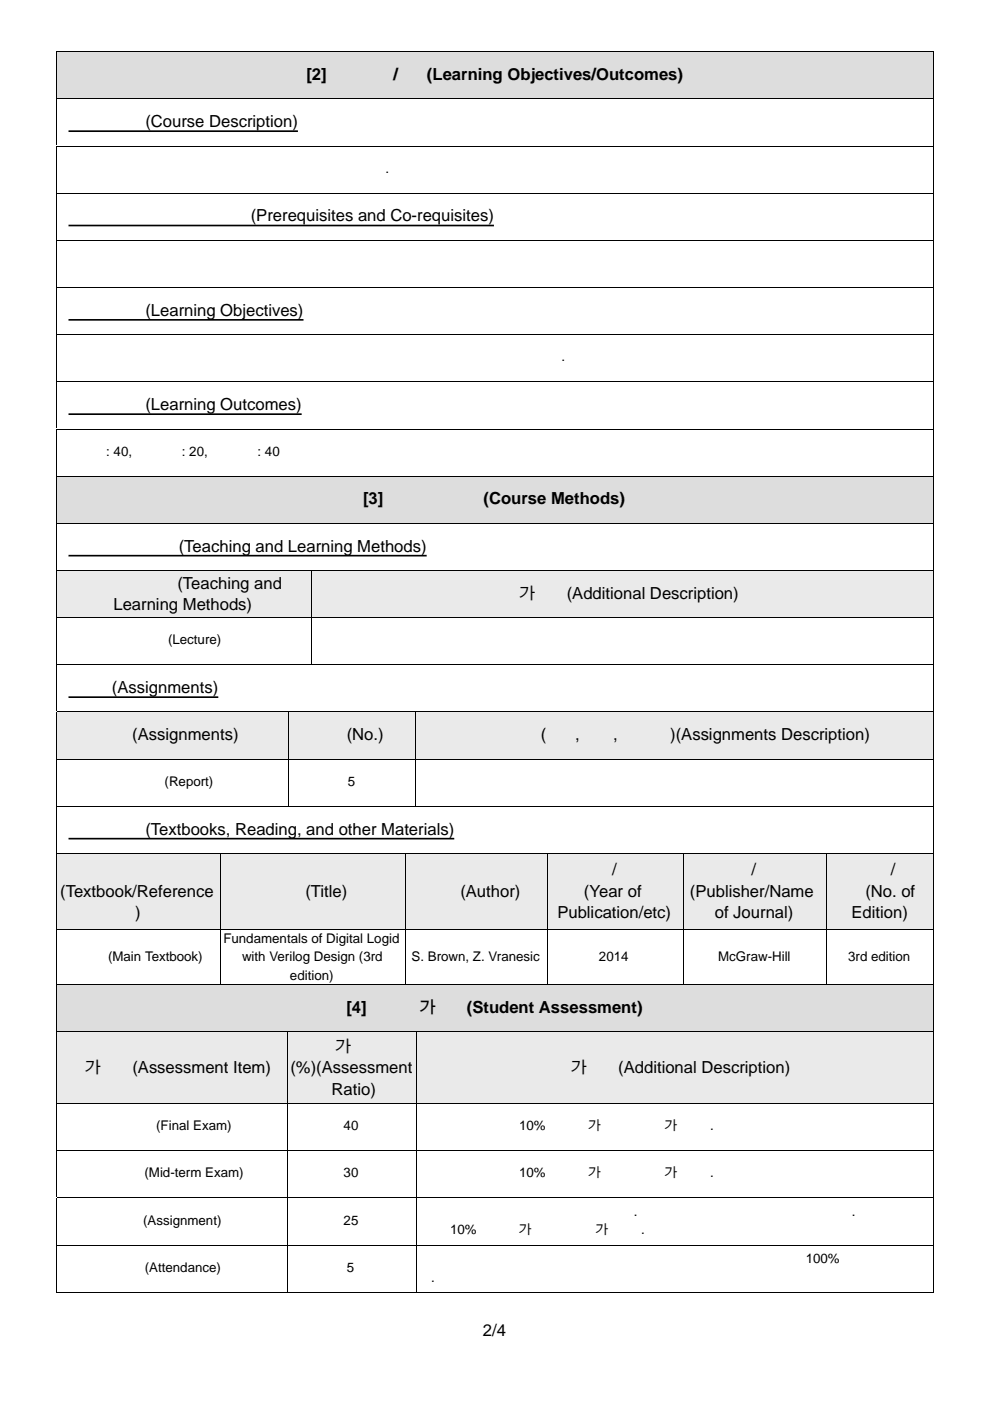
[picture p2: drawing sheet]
<svg xmlns="http://www.w3.org/2000/svg" width="210mm" height="297mm" viewBox="0 0 210 297" stroke-linecap="round" stroke-linejoin="round" font-family="sans-serif">
<defs><g id="words">
<g font-size="3.5">
<text x="65" y="16.9">[2]</text>
<text x="83.5" y="16.9">/</text>
<text x="90.5" y="16.9">(Learning Objectives/Outcomes)</text>
<text x="30.8" y="26.9">(Course Description)</text>
<text x="53.2" y="46.9">(Prerequisites and Co-requisites)</text>
<text x="30.8" y="66.9">(Learning Objectives)</text>
<text x="30.8" y="86.9">(Learning Outcomes)</text>
<text x="77" y="106.9">[3]</text>
<text x="102.5" y="106.9">(Course Methods)</text>
<text x="37.9" y="116.9">(Teaching and Learning Methods)</text>
<text x="37.6" y="124.8">(Teaching and</text>
<text x="24" y="129.4">Learning Methods)</text>
<text x="110" y="126.9">가</text>
<text x="120.2" y="126.9">(Additional Description)</text>
<text x="23.7" y="146.9">(Assignments)</text>
<text x="28" y="156.9">(Assignments)</text>
<text x="73.5" y="156.9">(No.)</text>
<text x="114.7" y="156.9">(</text>
<text x="121.9" y="156.9">,</text>
<text x="130" y="156.9">,</text>
<text x="142.1" y="156.9">)(Assignments Description)</text>
<text x="30.8" y="176.9">(Textbooks, Reading, and other Materials)</text>
<text x="129.8" y="185.5">/</text>
<text x="159.3" y="185.5">/</text>
<text x="188.9" y="185.5">/</text>
<text x="12.8" y="190.1">(Textbook/Reference</text>
<text x="64.8" y="190.1">(Title)</text>
<text x="97.6" y="190.1">(Author)</text>
<text x="123.8" y="190.1">(Year of</text>
<text x="146.3" y="190.1">(Publisher/Name</text>
<text x="183.5" y="190.1">(No. of</text>
<text x="28.6" y="194.7">)</text>
<text x="118.2" y="194.7">Publication/etc)</text>
<text x="151.6" y="194.7">of Journal)</text>
<text x="180.5" y="194.7">Edition)</text>
<text x="73.4" y="214.8">[4]</text>
<text x="88.9" y="214.8">가</text>
<text x="99" y="214.8">(Student Assessment)</text>
<text x="17.9" y="227.6">가</text>
<text x="28.1" y="227.6">(Assessment Item)</text>
<text x="61.6" y="227.6">(%)(Assessment</text>
<text x="71" y="223">가</text>
<text x="120.9" y="227.6">가</text>
<text x="131.1" y="227.6">(Additional Description)</text>
<text x="70.3" y="232.2">Ratio)</text>
<text x="102.4" y="283.2">2/4</text>
</g>
<g font-size="2.8">
<text x="81.7" y="36.6">.</text>
<text x="119" y="76.6">.</text>
<text x="22.5" y="96.6">: 40,</text>
<text x="38.6" y="96.6">: 20,</text>
<text x="54.6" y="96.6">: 40</text>
<text x="35.6" y="136.6">(Lecture)</text>
<text x="34.9" y="166.6">(Report)</text>
<text x="73.8" y="166.6">5</text>
<text x="22.9" y="203.8">(Main Textbook)</text>
<text x="47.4" y="200">Fundamentals of Digital Logid</text>
<text x="51.3" y="203.8">with Verilog Design (3rd</text>
<text x="87.3" y="203.8">S. Brown, Z. Vranesic</text>
<text x="127" y="203.8">2014</text>
<text x="152.3" y="203.8">McGraw-Hill</text>
<text x="179.8" y="203.8">3rd edition</text>
<text x="61.5" y="207.7">edition)</text>
<text x="33.1" y="239.6">(Final Exam)</text>
<text x="72.9" y="239.6">40</text>
<text x="110.1" y="239.6">10%</text>
<text x="124.6" y="239.6">가</text>
<text x="140.8" y="239.6">가</text>
<text x="150.6" y="239.6">.</text>
<text x="30.6" y="249.6">(Mid-term Exam)</text>
<text x="72.9" y="249.6">30</text>
<text x="110.1" y="249.6">10%</text>
<text x="124.6" y="249.6">가</text>
<text x="140.8" y="249.6">가</text>
<text x="150.6" y="249.6">.</text>
<text x="134.4" y="257.9">.</text>
<text x="180.6" y="257.9">.</text>
<text x="30.3" y="259.6">(Assignment)</text>
<text x="72.9" y="259.6">25</text>
<text x="95.4" y="261.7">10%</text>
<text x="110" y="261.7">가</text>
<text x="126.2" y="261.7">가</text>
<text x="135.9" y="261.7">.</text>
<text x="30.7" y="269.6">(Attendance)</text>
<text x="73.6" y="269.6">5</text>
<text x="170.8" y="267.9">100%</text>
<text x="91.4" y="271.7">.</text>
</g>
</g></defs>
<path d="M12.1 10.9h185.8v10h-185.8z" fill="#ddd"/>
<path d="M12.1 20.9h185.8v10h-185.8z" fill="#fff"/>
<path d="M14.5 27.8h48.7" fill="none" stroke="#000" stroke-width=".35"/>
<path d="M12.1 11h185.8M12.1 10.9v20.1M197.9 10.9v20.1M12.1 21h185.8M12.1 31h185.8" fill="none" stroke="#000" stroke-width=".21"/>
<path d="M12.1 30.9h185.7v10h-185.7z" fill="#fff"/>
<path d="M12.1 31l185.8-.1v10.1h-185.8M12.1 30.9v10.1" fill="none" stroke="#000" stroke-width=".21"/>
<path d="M12.1 40.9h185.7v10h-185.7z" fill="#fff"/>
<path d="M14.5 47.8h90.2" fill="none" stroke="#000" stroke-width=".35"/>
<path d="M12.1 41h185.8M12.1 51h185.8M12.1 40.9v10.1M197.9 40.9v10.1" fill="none" stroke="#000" stroke-width=".21"/>
<path d="M12.1 50.9h185.7v10h-185.7z" fill="#fff"/>
<path d="M12.1 51l185.8-.1v10.1h-185.8M12.1 50.9v10.1" fill="none" stroke="#000" stroke-width=".21"/>
<path d="M12.1 60.9h185.7v10h-185.7z" fill="#fff"/>
<path d="M14.5 67.8h49.9" fill="none" stroke="#000" stroke-width=".35"/>
<path d="M12.1 61l185.8-.1v10.1h-185.8M12.1 60.9v10.1" fill="none" stroke="#000" stroke-width=".21"/>
<path d="M12.1 70.9h185.7v10h-185.7z" fill="#fff"/>
<path d="M12.1 71h185.8M12.1 70.9v10.1M197.9 70.9v10.1M12.1 81h185.8" fill="none" stroke="#000" stroke-width=".21"/>
<path d="M12.1 80.9h185.7v10h-185.7z" fill="#fff"/>
<path d="M14.5 87.8h49.5" fill="none" stroke="#000" stroke-width=".35"/>
<path d="M12.1 81l185.8-.1v10.1h-185.8M12.1 80.9v10.1" fill="none" stroke="#000" stroke-width=".21"/>
<path d="M12.1 90.9h185.7v10h-185.7z" fill="#fff"/>
<path d="M12.1 91l185.8-.1v10.1h-185.8M12.1 90.9v10.1" fill="none" stroke="#000" stroke-width=".21"/>
<path d="M12.1 100.9h185.7v10h-185.7z" fill="#ddd"/>
<path d="M12.1 110.9h185.7v10h-185.7z" fill="#fff"/>
<path d="M14.5 117.8h76" fill="none" stroke="#000" stroke-width=".35"/>
<path d="M12.1 101h185.8M12.1 111h185.8M12.1 100.9v20.1M197.9 100.9v20.1h-185.8" fill="none" stroke="#000" stroke-width=".21"/>
<path d="M12.1 120.9h54v10h-54z" fill="#eaeaea"/>
<path d="M12.1 121l54-.1v10.1h-54M12.1 120.9v10.1" fill="none" stroke="#000" stroke-width=".21"/>
<path d="M66.1 120.9h131.7v10h-131.7z" fill="#eaeaea"/>
<path d="M66.1 121l131.8-.1v10.1h-131.8M66.1 120.9v10.1" fill="none" stroke="#000" stroke-width=".21"/>
<path d="M12.1 130.9h54v10h-54z" fill="#fff"/>
<path d="M12.1 131h54M12.1 130.9v10.1M66.1 130.9v10.1M12.1 141h54" fill="none" stroke="#000" stroke-width=".21"/>
<path d="M66.1 130.9h131.7v10h-131.7z" fill="#fff"/>
<path d="M66.1 131h131.8M66.1 130.9v10.1M197.9 130.9v10.1M66.1 141h131.8" fill="none" stroke="#000" stroke-width=".21"/>
<path d="M12.1 140.9h185.7v10h-185.7z" fill="#fff"/>
<path d="M14.5 147.8h31.8" fill="none" stroke="#000" stroke-width=".35"/>
<path d="M12.1 141l185.8-.1v10.1h-185.8M12.1 140.9v10.1" fill="none" stroke="#000" stroke-width=".21"/>
<path d="M12.1 150.9h49v10h-49z" fill="#eaeaea"/>
<path d="M12.1 151h49M12.1 150.9v10.1M61.1 150.9v10.1M12.1 161h49" fill="none" stroke="#000" stroke-width=".21"/>
<path d="M61.1 150.9h27v10h-27z" fill="#eaeaea"/>
<path d="M61.1 151h27M61.1 150.9v10.1h27v-10.1" fill="none" stroke="#000" stroke-width=".21"/>
<path d="M88.1 150.9h109.7v10h-109.7z" fill="#eaeaea"/>
<path d="M88.1 151h109.8M88.1 150.9v10.1M197.9 150.9v10.1h-109.8" fill="none" stroke="#000" stroke-width=".21"/>
<path d="M12.1 160.9h49v10h-49z" fill="#fff"/>
<path d="M12.1 161h49M12.1 171h49M12.1 160.9v10.1M61.1 160.9v10.1" fill="none" stroke="#000" stroke-width=".21"/>
<path d="M61.1 160.9h27v10h-27z" fill="#fff"/>
<path d="M61.1 161h27M61.1 171h27M61.1 160.9v10.1M88.1 160.9v10.1" fill="none" stroke="#000" stroke-width=".21"/>
<path d="M88.1 160.9h109.7v10h-109.7z" fill="#fff"/>
<path d="M88.1 161h109.8M88.1 171h109.8M88.1 160.9v10.1M197.9 160.9v10.1" fill="none" stroke="#000" stroke-width=".21"/>
<path d="M12.1 170.9h185.7v10h-185.7z" fill="#fff"/>
<path d="M14.5 177.8h81.8" fill="none" stroke="#000" stroke-width=".35"/>
<path d="M12.1 171l185.8-.1v10.1h-185.8M12.1 170.9v10.1" fill="none" stroke="#000" stroke-width=".21"/>
<path d="M12.1 180.9h34.6v16.2h-34.6z" fill="#eaeaea"/>
<path d="M12.1 181h34.6M12.1 180.9v16.3M46.7 180.9v16.3h-34.6" fill="none" stroke="#000" stroke-width=".21"/>
<path d="M46.7 180.9h39.2v16.2h-39.2z" fill="#eaeaea"/>
<path d="M46.7 181h39.2M46.7 197.2h39.2M46.7 180.9v16.3M85.9 180.9v16.3" fill="none" stroke="#000" stroke-width=".21"/>
<path d="M85.9 180.9h30.2v16.2h-30.2z" fill="#eaeaea"/>
<path d="M85.9 181h30.2M85.9 180.9v16.3h30.2v-16.3" fill="none" stroke="#000" stroke-width=".21"/>
<path d="M116.1 180.9h28.8v16.2h-28.8z" fill="#eaeaea"/>
<path d="M116.1 181h28.8M116.1 197.2h28.8M116.1 180.9v16.3M144.9 180.9v16.3" fill="none" stroke="#000" stroke-width=".21"/>
<path d="M144.9 180.9h30.4v16.2h-30.4z" fill="#eaeaea"/>
<path d="M144.9 181h30.4M144.9 180.9v16.3h30.4v-16.3" fill="none" stroke="#000" stroke-width=".21"/>
<path d="M175.3 180.9h22.6v16.2h-22.6z" fill="#eaeaea"/>
<path d="M175.3 181h22.6M175.3 197.2h22.6M175.3 180.9v16.3M197.9 180.9v16.3" fill="none" stroke="#000" stroke-width=".21"/>
<path d="M12.1 197.1h34.6v11.7h-34.6z" fill="#fff"/>
<path d="M12.1 197.2h34.6M12.1 197.1v11.7M46.7 197.1v11.7M12.1 208.8h34.6" fill="none" stroke="#000" stroke-width=".21"/>
<path d="M46.7 197.1h39.2v11.7h-39.2z" fill="#fff"/>
<path d="M46.7 197.2h39.2M46.7 197.1v11.7M85.9 197.1v11.7M46.7 208.8h39.2" fill="none" stroke="#000" stroke-width=".21"/>
<path d="M85.9 197.1h30.2v11.7h-30.2z" fill="#fff"/>
<path d="M85.9 197.2h30.2M85.9 197.1v11.7M116.1 197.1v11.7M85.9 208.8h30.2" fill="none" stroke="#000" stroke-width=".21"/>
<path d="M116.1 197.1h28.8v11.7h-28.8z" fill="#fff"/>
<path d="M116.1 197.2h28.8M116.1 197.1v11.7M144.9 197.1v11.7M116.1 208.8h28.8" fill="none" stroke="#000" stroke-width=".21"/>
<path d="M144.9 197.1h30.4v11.7h-30.4z" fill="#fff"/>
<path d="M144.9 197.2h30.4M144.9 197.1v11.7M175.3 197.1v11.7M144.9 208.8h30.4" fill="none" stroke="#000" stroke-width=".21"/>
<path d="M175.3 197.1h22.6v11.7h-22.6z" fill="#fff"/>
<path d="M175.3 197.2h22.6M175.3 197.1v11.7M197.9 197.1v11.7M175.3 208.8h22.6" fill="none" stroke="#000" stroke-width=".21"/>
<path d="M12 208.8h185.8v10h-185.8z" fill="#ddd"/>
<path d="M12 208.8h185.9v10h-185.9M12.1 208.8v10" fill="none" stroke="#000" stroke-width=".21"/>
<path d="M12.1 218.8h48.8v15.2h-48.8z" fill="#eaeaea"/>
<path d="M12.1 218.8h48.8M12.1 218.8v15.2M60.9 218.8v15.2h-48.8" fill="none" stroke="#000" stroke-width=".21"/>
<path d="M60.9 218.8h27.4v15.2h-27.4z" fill="#eaeaea"/>
<path d="M60.9 218.8h27.4M60.9 218.8v15.2M88.3 218.8v15.2h-27.4" fill="none" stroke="#000" stroke-width=".21"/>
<path d="M88.3 218.8h109.5v15.2h-109.5z" fill="#eaeaea"/>
<path d="M88.3 218.8h109.6M88.3 218.8v15.2M197.9 218.8v15.2h-109.6" fill="none" stroke="#000" stroke-width=".21"/>
<path d="M12.1 234h48.8v10h-48.8z" fill="#fff"/>
<path d="M12.1 234h48.8M12.1 234v10M60.9 234v10M12.1 244h48.8" fill="none" stroke="#000" stroke-width=".21"/>
<path d="M60.9 234h27.4v10h-27.4z" fill="#fff"/>
<path d="M60.9 234h27.4M60.9 234v10M88.3 234v10M60.9 244h27.4" fill="none" stroke="#000" stroke-width=".21"/>
<path d="M88.3 234h109.5v10h-109.5z" fill="#fff"/>
<path d="M88.3 234h109.6M88.3 234v10M197.9 234v10M88.3 244h109.6" fill="none" stroke="#000" stroke-width=".21"/>
<path d="M12.1 244h48.8v10h-48.8z" fill="#fff"/>
<path d="M12.1 244h48.8v10h-48.8M12.1 244v10" fill="none" stroke="#000" stroke-width=".21"/>
<path d="M60.9 244h27.4v10h-27.4z" fill="#fff"/>
<path d="M60.9 244h27.4v10h-27.4M60.9 244v10" fill="none" stroke="#000" stroke-width=".21"/>
<path d="M88.3 244h109.5v10h-109.5z" fill="#fff"/>
<path d="M88.3 244h109.6v10h-109.6M88.3 244v10" fill="none" stroke="#000" stroke-width=".21"/>
<path d="M12.1 254h48.8v10h-48.8z" fill="#fff"/>
<path d="M12.1 254h48.8M12.1 254v10M60.9 254v10h-48.8" fill="none" stroke="#000" stroke-width=".21"/>
<path d="M60.9 254h27.4v10h-27.4z" fill="#fff"/>
<path d="M60.9 254h27.4M60.9 254v10M88.3 254v10h-27.4" fill="none" stroke="#000" stroke-width=".21"/>
<path d="M88.3 254h109.5v10h-109.5z" fill="#fff"/>
<path d="M88.3 254h109.6M88.3 254v10M197.9 254v10h-109.6" fill="none" stroke="#000" stroke-width=".21"/>
<path d="M12.1 264h48.8v10h-48.8z" fill="#fff"/>
<path d="M12.1 264h48.8M12.1 274h48.8M12.1 264v10M60.9 264v10" fill="none" stroke="#000" stroke-width=".21"/>
<path d="M60.9 264h27.4v10h-27.4z" fill="#fff"/>
<path d="M60.9 264h27.4M60.9 274h27.4M60.9 264v10M88.3 264v10" fill="none" stroke="#000" stroke-width=".21"/>
<path d="M88.3 264h109.5v10h-109.5z" fill="#fff"/>
<path d="M88.3 264h109.6M88.3 274h109.6M88.3 264v10M197.9 264v10" fill="none" stroke="#000" stroke-width=".21"/>
<g fill="#fff">
<path d="M12.1 279h185.7v6.4h-185.7z"/>
<path d="M12.1 279v6.4z"/>
<path d="M197.8 279l.1 6.4z"/>
<path d="M12.1 279h185.8z"/>
<path d="M12.1 285.4h185.8z"/>
</g>
<use href="#words"/>
</svg>
